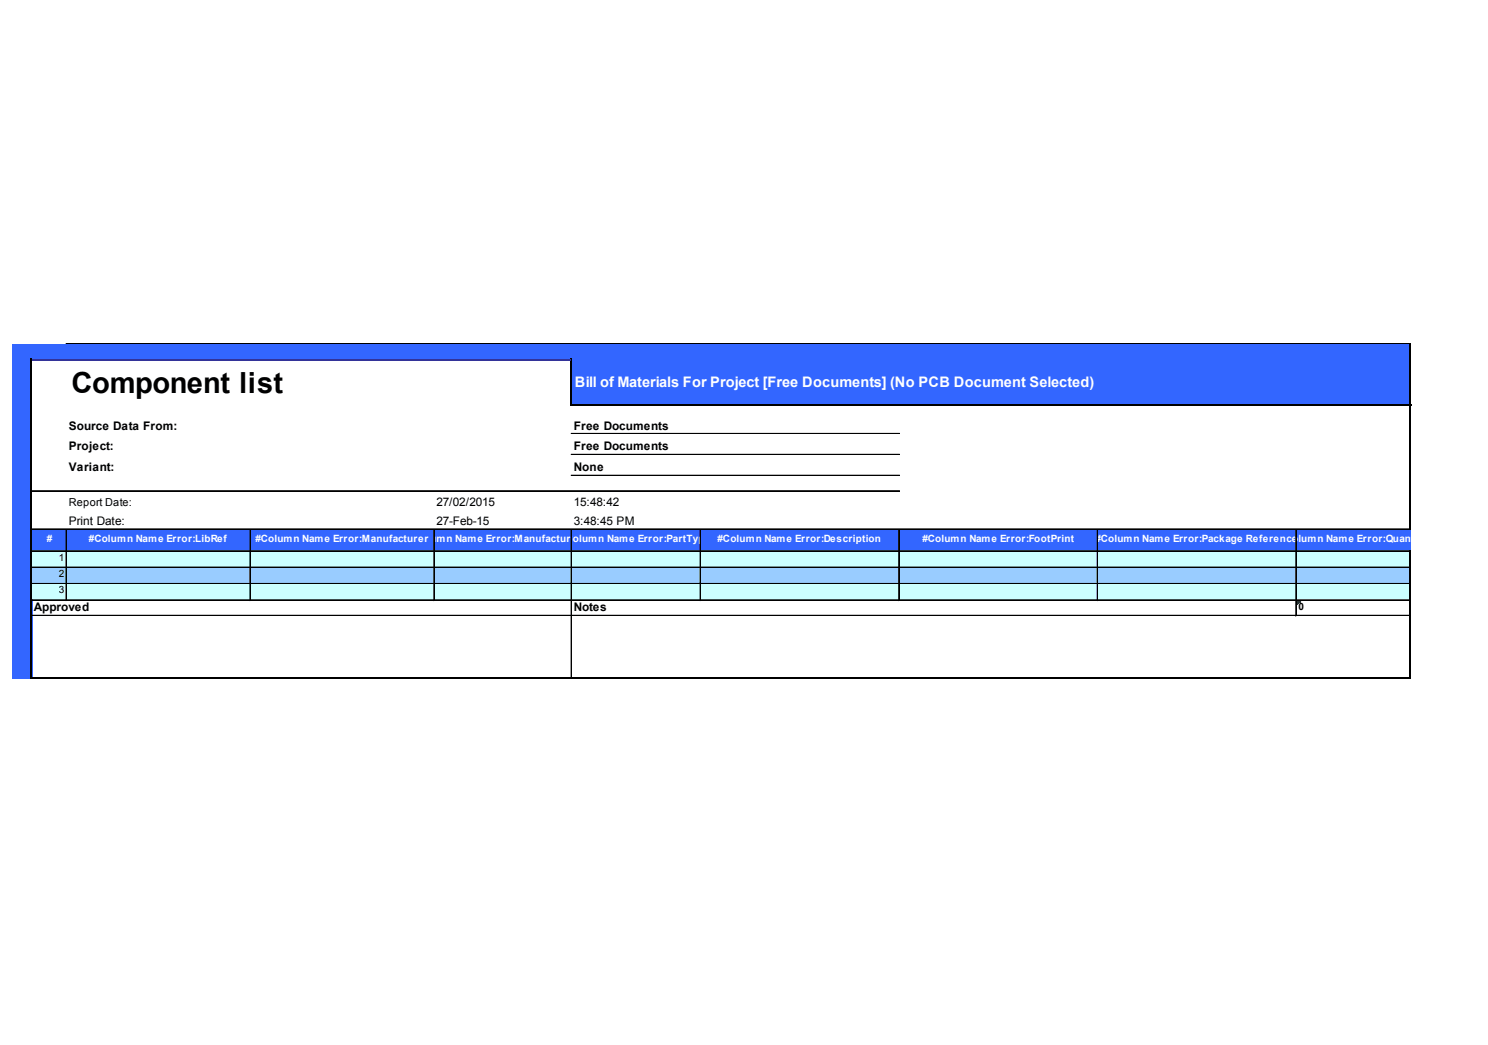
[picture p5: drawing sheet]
<svg xmlns="http://www.w3.org/2000/svg" width="288mm" height="202mm" viewBox="0 0 288 202" stroke-linecap="round" stroke-linejoin="round" font-family="sans-serif">
<defs><g id="words">
<text font-size="5.6" x="13.8" y="76.1">Component list</text>
<text font-size="2.8" fill="#fff" x="111.2" y="74.9">Bill of Materials For Project [Free Documents] (No PCB Document Selected)</text>
<g font-size="2.3">
<text x="13.3" y="83.1">Source Data From:</text>
<text x="111" y="83.1">Free Documents</text>
<text x="13.3" y="87.1">Project:</text>
<text x="111" y="87.1">Free Documents</text>
<text x="13.3" y="91.2">Variant:</text>
<text x="111" y="91.2">None</text>
<text x="13.3" y="101.6">Print Date:</text>
<text x="84.5" y="97.9">27/02/2015</text>
<text x="84.5" y="101.6">27-Feb-15</text>
<text x="111" y="97.9">15:48:42</text>
<text x="111" y="101.6">3:48:45 PM</text>
<text x="6.6" y="118.3">Approved</text>
<text x="111" y="118.3">Notes</text>
</g>
<text font-size="2.1" x="13.3" y="97.9">Report Date:</text>
<g font-size="1.9" fill="#fff">
<text x="9.1" y="104.9">#</text>
<text x="17.2" y="104.9">#Column Name Error:LibRef</text>
<text x="49.4" y="104.9">#Column Name Error:ManufactuColu</text>
<text x="79" y="104.9">#rer</text>
<text x="84.4" y="104.9">mn Name Error:Manufacturer No</text>
<text x="108.4" y="104.9">#Column Name Error:PartType</text>
<text x="138.8" y="104.9">#Column Name Error:Description</text>
<text x="178.5" y="104.9">#Column Name Error:FootPrint</text>
<text x="211.9" y="104.9">#</text>
<text x="213" y="104.9">Column Name Error:Package Refere#Co</text>
<text x="247.6" y="104.9">nce</text>
<text x="251.2" y="104.9">lumn Name Error:Quan</text>
<text x="273" y="104.9">tity</text>
</g>
<g font-size="1.9">
<text x="11.4" y="108.5">1</text>
<text x="11.4" y="111.6">2</text>
<text x="11.4" y="114.8">3</text>
<text x="251.2" y="118">0</text>
</g>
</g></defs>
<g fill="#36f">
<path d="M2.3 66.5h270.7v3.3h-270.7z"/>
<path d="M2.3 69.6h3.9v9h-3.9z"/>
</g>
<path d="M6 69.6h104.7v9h-104.7z" fill="#fff"/>
<g fill="#36f">
<path d="M110.5 69.6h162.5v9h-162.5z"/>
<path d="M2.3 78.4h3.9v24.1h-3.9z"/>
</g>
<path d="M6 78.4h267v24.1h-267z" fill="#fff"/>
<g fill="#36f">
<path d="M2.3 102.3h270.7v4.4h-270.7z"/>
<path d="M2.3 106.5h3.9v3.4h-3.9z"/>
</g>
<path d="M6 106.5h267v3.4h-267z" fill="#cff"/>
<path d="M2.3 109.7h3.9v3.3h-3.9z" fill="#36f"/>
<path d="M6 109.7h267v3.3h-267z" fill="#9cf"/>
<path d="M2.3 112.9h3.9v3.3h-3.9z" fill="#36f"/>
<path d="M6 112.9h267v3.3h-267z" fill="#cff"/>
<path d="M2.3 116h3.9v3.2h-3.9z" fill="#36f"/>
<path d="M250.7 116h22.3v3.2h-22.3z" fill="#fff"/>
<path d="M250.9 116.2h.8" fill="none" stroke="#008000" stroke-width=".19"/>
<path d="M250.9 116.2h.8v.2h-.8z" fill="#008000"/>
<path d="M250.9 116.4h.7" fill="none" stroke="#008000" stroke-width=".19"/>
<path d="M250.9 116.4h.7v.2h-.7z" fill="#008000"/>
<path d="M250.9 116.6h.5" fill="none" stroke="#008000" stroke-width=".19"/>
<path d="M250.9 116.6h.5v.1h-.5z" fill="#008000"/>
<path d="M250.9 116.7h.3" fill="none" stroke="#008000" stroke-width=".19"/>
<path d="M250.9 116.7h.3v.2h-.3z" fill="#008000"/>
<path d="M250.9 116.9h.1" fill="none" stroke="#008000" stroke-width=".19"/>
<path d="M250.9 116.9h.1v.2h-.1z" fill="#008000"/>
<path d="M2.3 119h3.9v12.3h-3.9z" fill="#36f"/>
<path d="M6 69.4v61.9M110.5 69.4v9.2M110.7 78.4h162.3M272.8 66.4v36.1M272.8 106.5v24.8M6.2 131.2h266.8" fill="none" stroke="#000" stroke-width=".35"/>
<g fill="none" stroke="#000" stroke-width=".19">
<path d="M12.8 66.4h259.8M12.8 66.5h259.8M6.2 94.9h167.8M6.2 95h167.8M110.5 83.8h63.5M110.5 83.9h63.5M110.5 87.9h63.5M110.5 88h63.5M110.5 91.9h63.5M110.5 92h63.5M6.2 109.7h6.6M6.2 109.8h6.6"/>
<path d="M6.2 112.9h6.6M6.2 102.3h266.4M6.2 102.4h266.4M6.2 106.5h266.4M6.2 106.6h266.4M6.2 116h266.4M6.2 116.1h266.4M6.2 119h266.4M6.2 119.1h266.4M12.8 102.5v13.7M12.9 102.5v13.7M12.9 109.7h35.5"/>
<path d="M12.9 109.8h35.5M12.9 112.9h35.5M48.4 102.5v13.7M48.5 109.7h35.4M48.5 109.8h35.4M48.5 112.9h35.4M83.9 102.5v13.7M84 102.5v13.7M84.1 109.7h26.4M84.1 109.8h26.4M84.1 112.9h26.4M110.5 102.5v28.5"/>
<path d="M110.6 102.5v28.5M110.7 109.7h24.7M110.7 109.8h24.7M110.7 112.9h24.7M135.4 102.5v13.7M135.5 102.5v13.7M135.6 109.7h38.3M135.6 109.8h38.3M135.6 112.9h38.3M173.9 102.5v13.7M174 109.7h38.3M174 109.8h38.3"/>
<path d="M174 112.9h38.3M212.3 102.5v13.7M212.4 102.5v13.7M212.4 109.7h38.3M212.4 109.8h38.3M212.4 112.9h38.3M250.7 102.5v16.7M250.8 102.5v16.7M250.9 109.7h21.7M250.9 109.8h21.7M250.9 112.9h21.7"/>
</g>
<path d="M6.2 69.6h104.1" fill="none" stroke="#339" stroke-width=".35"/>
<use href="#words"/>
</svg>
